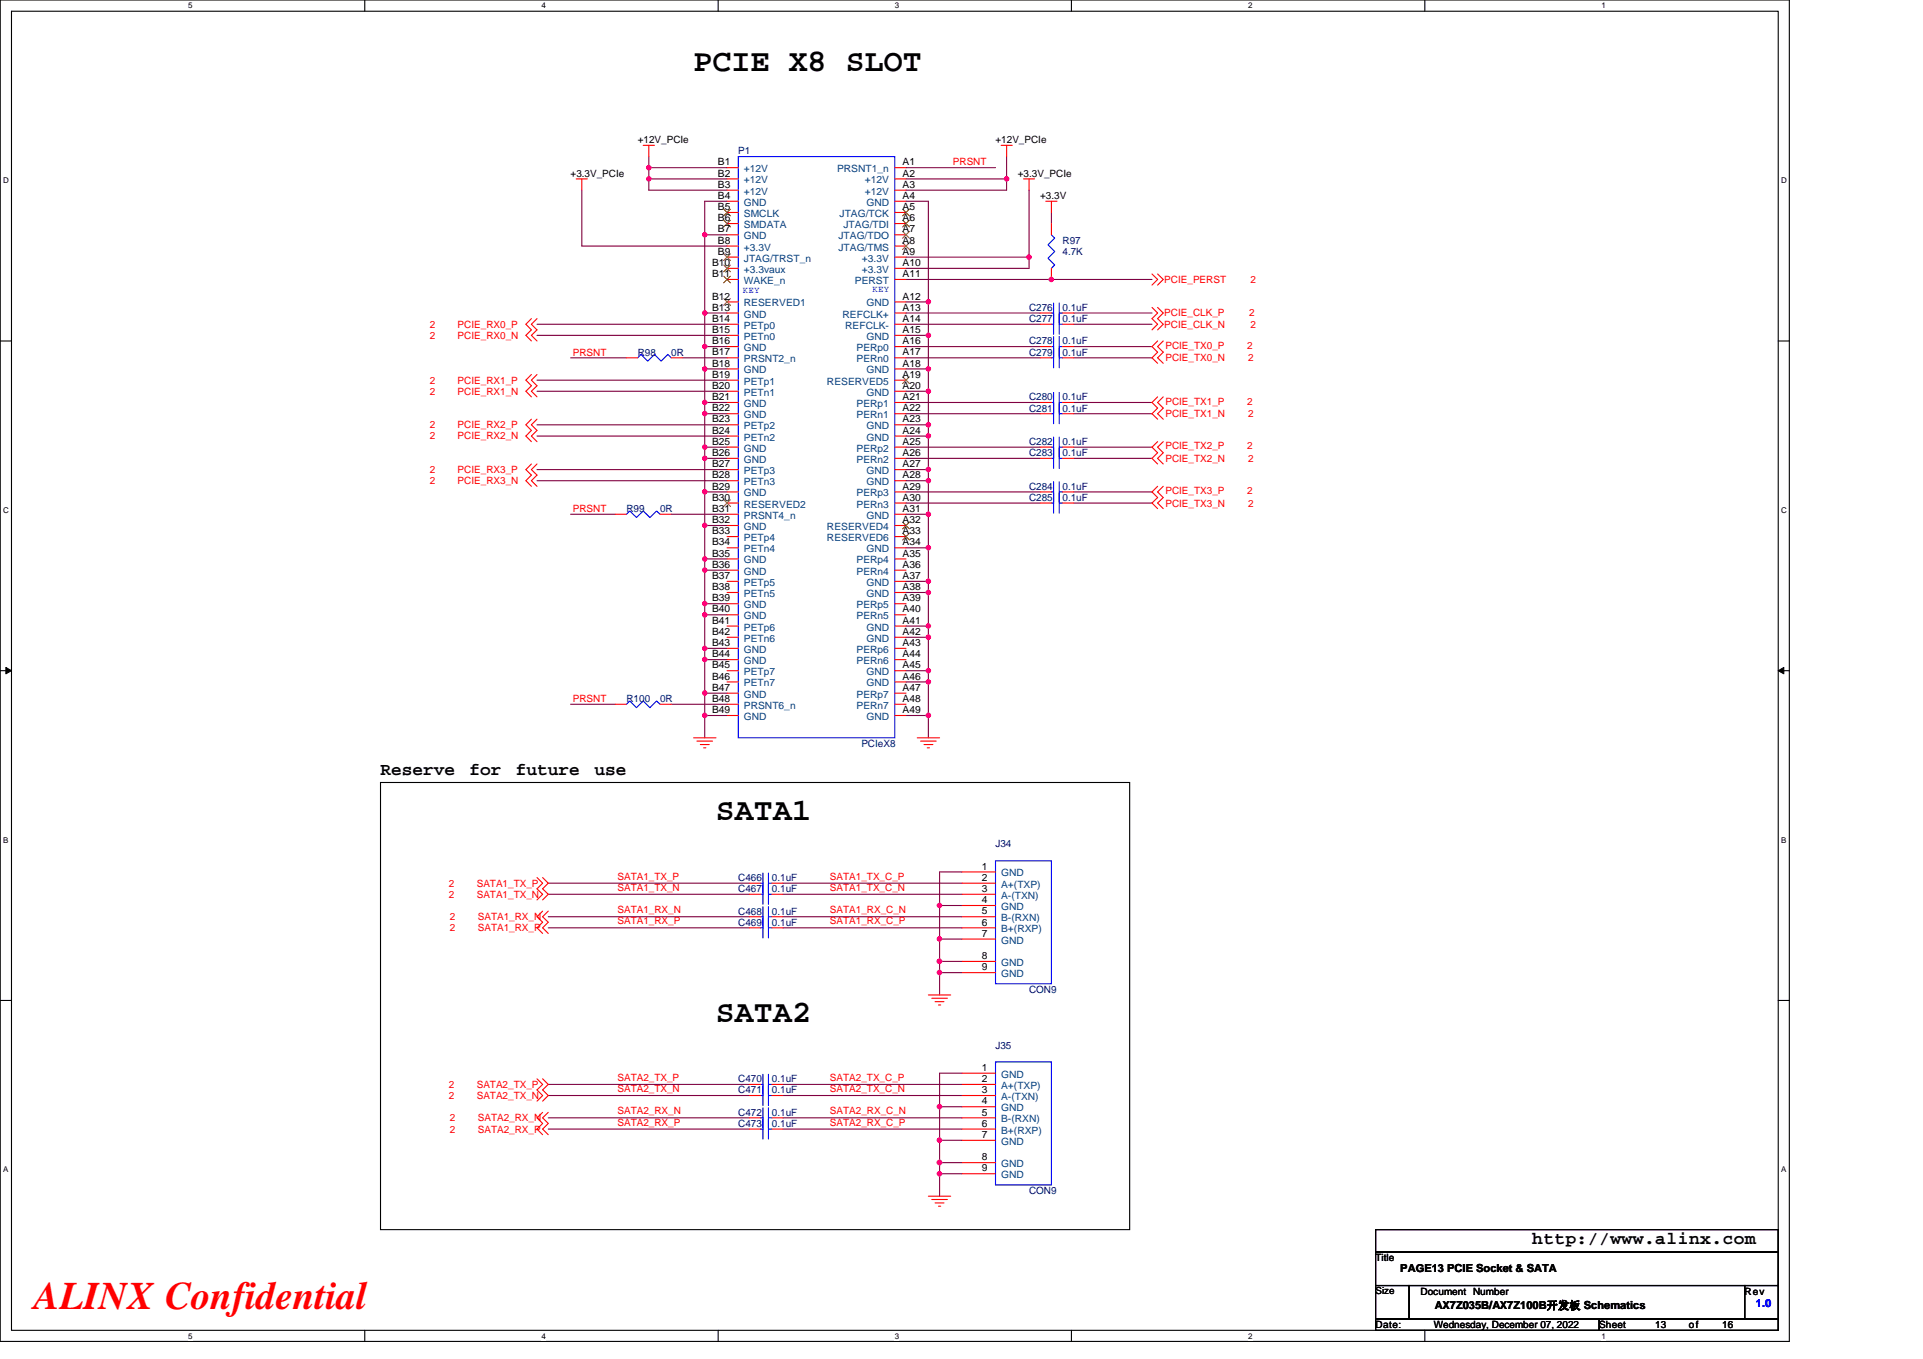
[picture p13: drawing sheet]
<svg xmlns="http://www.w3.org/2000/svg" width="297mm" height="210mm" viewBox="0 0 297 210" stroke-linecap="round" stroke-linejoin="round" font-family="sans-serif">
<defs><g id="words">
<text font-size="6" fill="#f00" x="5.2" y="202.3">ALINX Confidential</text>
<g font-size="4.9">
<text x="107.1" y="11">PCIE X8 SLOT</text>
<text x="110.6" y="126.7">SATA1</text>
<text x="110.6" y="157.8">SATA2</text>
</g>
<g font-size="2.8">
<text x="58.8" y="119.7">Reserve</text>
<text x="72.5" y="119.7">for</text>
<text x="79.7" y="119.7">future</text>
<text x="91.8" y="119.7">use</text>
<text x="236.7" y="192.3">http://www.alinx.com</text>
</g>
<g font-size="1.7">
<text x="216.3" y="196.6">PAGE13 PCIE Socket &amp; SATA</text>
<text x="221.7" y="202.3">AX7Z035B/AX7Z100B开发板 Schematics</text>
</g>
<text font-size="1.7" fill="#00f" x="271.2" y="202">1.0</text>
<g font-size="1.5">
<text x="98.5" y="22.1">+12V_PCIe</text>
<text x="153.8" y="22.1">+12V_PCIe</text>
<text x="88.1" y="27.3">+3.3V_PCIe</text>
<text x="110.9" y="25.5">B1</text>
<text x="110.9" y="27.3">B2</text>
<text x="110.9" y="29">B3</text>
<text x="139.4" y="27.3">A2</text>
<text x="139.4" y="29">A3</text>
<text x="139.4" y="25.5">A1</text>
<text x="157.2" y="27.3">+3.3V_PCIe</text>
<text x="110.9" y="30.7">B4</text>
<text x="110.9" y="32.5">B5</text>
<text x="110.9" y="34.2">B6</text>
<text x="110.9" y="35.9">B7</text>
<text x="139.4" y="30.7">A4</text>
<text x="139.4" y="35.9">A7</text>
<text x="139.4" y="32.5">A5</text>
<text x="139.4" y="34.2">A6</text>
<text x="160.7" y="30.8">+3.3V</text>
<text x="110" y="41.1">B10</text>
<text x="110.9" y="37.7">B8</text>
<text x="110.9" y="39.4">B9</text>
<text x="139.4" y="39.4">A9</text>
<text x="139.4" y="41.1">A10</text>
<text x="139.4" y="37.7">A8</text>
<text x="110" y="42.8">B11</text>
<text x="110" y="46.3">B12</text>
<text x="139.4" y="42.8">A11</text>
<text x="139.4" y="46.3">A12</text>
<text x="110" y="48">B13</text>
<text x="110" y="49.7">B14</text>
<text x="110" y="51.5">B15</text>
<text x="110" y="53.2">B16</text>
<text x="139.4" y="53.2">A16</text>
<text x="139.4" y="48">A13</text>
<text x="139.4" y="51.5">A15</text>
<text x="139.4" y="49.7">A14</text>
<text x="110" y="54.9">B17</text>
<text x="110" y="56.6">B18</text>
<text x="110" y="58.4">B19</text>
<text x="139.4" y="58.4">A19</text>
<text x="139.4" y="54.9">A17</text>
<text x="139.4" y="56.6">A18</text>
<text x="110" y="60.1">B20</text>
<text x="110" y="61.8">B21</text>
<text x="110" y="63.6">B22</text>
<text x="110" y="65.3">B23</text>
<text x="139.4" y="61.8">A21</text>
<text x="139.4" y="63.6">A22</text>
<text x="139.4" y="60.1">A20</text>
<text x="139.4" y="65.3">A23</text>
<text x="110" y="67">B24</text>
<text x="110" y="68.7">B25</text>
<text x="110" y="70.5">B26</text>
<text x="139.4" y="68.7">A25</text>
<text x="139.4" y="70.5">A26</text>
<text x="139.4" y="67">A24</text>
<text x="110" y="72.2">B27</text>
<text x="110" y="73.9">B28</text>
<text x="110" y="75.6">B29</text>
<text x="110" y="77.4">B30</text>
<text x="139.4" y="75.6">A29</text>
<text x="139.4" y="77.4">A30</text>
<text x="139.4" y="72.2">A27</text>
<text x="139.4" y="73.9">A28</text>
<text x="110" y="79.1">B31</text>
<text x="110" y="80.8">B32</text>
<text x="110" y="82.6">B33</text>
<text x="139.4" y="80.8">A32</text>
<text x="139.4" y="82.6">A33</text>
<text x="139.4" y="79.1">A31</text>
<text x="110" y="84.3">B34</text>
<text x="110" y="86">B35</text>
<text x="110" y="87.7">B36</text>
<text x="110" y="89.5">B37</text>
<text x="139.4" y="86">A35</text>
<text x="139.4" y="87.7">A36</text>
<text x="139.4" y="84.3">A34</text>
<text x="139.4" y="89.5">A37</text>
<text x="110" y="91.2">B38</text>
<text x="110" y="92.9">B39</text>
<text x="110" y="94.6">B40</text>
<text x="139.4" y="92.9">A39</text>
<text x="139.4" y="94.6">A40</text>
<text x="139.4" y="91.2">A38</text>
<text x="110" y="96.4">B41</text>
<text x="110" y="98.1">B42</text>
<text x="110" y="99.8">B43</text>
<text x="110" y="101.6">B44</text>
<text x="139.4" y="99.8">A43</text>
<text x="139.4" y="101.6">A44</text>
<text x="139.4" y="96.4">A41</text>
<text x="139.4" y="98.1">A42</text>
<text x="110" y="103.3">B45</text>
<text x="110" y="105">B46</text>
<text x="110" y="106.7">B47</text>
<text x="139.4" y="106.7">A47</text>
<text x="139.4" y="103.3">A45</text>
<text x="139.4" y="105">A46</text>
<text x="110" y="108.5">B48</text>
<text x="110" y="110.2">B49</text>
<text x="139.4" y="108.5">A48</text>
<text x="139.4" y="110.2">A49</text>
<text x="151.7" y="134.4">1</text>
<text x="151.7" y="136.1">2</text>
<text x="151.7" y="137.8">3</text>
<text x="151.7" y="139.6">4</text>
<text x="151.7" y="141.3">5</text>
<text x="151.7" y="143">6</text>
<text x="151.7" y="144.7">7</text>
<text x="151.7" y="148.2">8</text>
<text x="151.7" y="149.9">9</text>
<text x="151.7" y="165.5">1</text>
<text x="151.7" y="167.2">2</text>
<text x="151.7" y="168.9">3</text>
<text x="151.7" y="170.6">4</text>
<text x="151.7" y="172.4">5</text>
<text x="151.7" y="174.1">6</text>
<text x="151.7" y="175.8">7</text>
<text x="151.7" y="179.3">8</text>
<text x="151.7" y="181">9</text>
<text x="212.5" y="194.9">Title</text>
<text x="212.5" y="200">Size</text>
<text x="219.4" y="200">Document Number</text>
<text x="269.5" y="200">Rev</text>
<text x="212.5" y="205.2">Date:</text>
<text x="221.5" y="205.2">Wednesday, December 07, 2022</text>
<text x="247" y="205.2">Sheet</text>
<text x="255.7" y="205.2">13</text>
<text x="260.9" y="205.2">of</text>
<text x="266" y="205.2">16</text>
</g>
<g font-size="1.5" fill="#000080">
<text x="114" y="23.9">P1</text>
<text x="164.1" y="37.7">R97</text>
<text x="164.1" y="39.4">4.7K</text>
<text x="159" y="48">C276</text>
<text x="159" y="49.8">C277</text>
<text x="159" y="53.2">C278</text>
<text x="164.1" y="48">0.1uF</text>
<text x="164.1" y="49.8">0.1uF</text>
<text x="164.1" y="53.2">0.1uF</text>
<text x="98.5" y="54.9">R98</text>
<text x="103.7" y="54.9">0R</text>
<text x="159" y="54.9">C279</text>
<text x="164.1" y="54.9">0.1uF</text>
<text x="159" y="63.6">C281</text>
<text x="159" y="61.8">C280</text>
<text x="164.1" y="63.6">0.1uF</text>
<text x="164.1" y="61.8">0.1uF</text>
<text x="159" y="68.8">C282</text>
<text x="159" y="70.5">C283</text>
<text x="164.1" y="68.8">0.1uF</text>
<text x="164.1" y="70.5">0.1uF</text>
<text x="159" y="75.7">C284</text>
<text x="159" y="77.4">C285</text>
<text x="164.1" y="75.7">0.1uF</text>
<text x="164.1" y="77.4">0.1uF</text>
<text x="96.8" y="79.1">R99</text>
<text x="102" y="79.1">0R</text>
<text x="96.8" y="108.5">R100</text>
<text x="102" y="108.5">0R</text>
<text x="133.1" y="115.4">PCIeX8</text>
<text x="153.8" y="130.9">J34</text>
<text x="114" y="136.1">C466</text>
<text x="114" y="137.9">C467</text>
<text x="119.2" y="136.1">0.1uF</text>
<text x="119.2" y="137.9">0.1uF</text>
<text x="114" y="141.3">C468</text>
<text x="114" y="143">C469</text>
<text x="119.2" y="141.3">0.1uF</text>
<text x="119.2" y="143">0.1uF</text>
<text x="159" y="153.4">CON9</text>
<text x="114" y="167.2">C470</text>
<text x="119.2" y="167.2">0.1uF</text>
<text x="153.8" y="162">J35</text>
<text x="114" y="172.4">C472</text>
<text x="114" y="169">C471</text>
<text x="119.2" y="172.4">0.1uF</text>
<text x="119.2" y="169">0.1uF</text>
<text x="114" y="174.1">C473</text>
<text x="119.2" y="174.1">0.1uF</text>
<text x="159" y="184.5">CON9</text>
</g>
<g font-size="1.5" fill="#004080">
<text x="114.9" y="26.6">+12V</text>
<text x="114.9" y="28.3">+12V</text>
<text x="129.3" y="26.6">PRSNT1_n</text>
<text x="133.6" y="28.3">+12V</text>
<text x="114.9" y="30.1">+12V</text>
<text x="114.9" y="31.8">GND</text>
<text x="114.9" y="33.5">SMCLK</text>
<text x="114.9" y="35.2">SMDATA</text>
<text x="129.7" y="33.5">JTAG/TCK</text>
<text x="130.3" y="35.2">JTAG/TDI</text>
<text x="133.6" y="30.1">+12V</text>
<text x="133.8" y="31.8">GND</text>
<text x="114.9" y="37">GND</text>
<text x="114.9" y="38.7">+3.3V</text>
<text x="114.9" y="40.4">JTAG/TRST_n</text>
<text x="129.5" y="37">JTAG/TDO</text>
<text x="129.5" y="38.7">JTAG/TMS</text>
<text x="133.1" y="40.4">+3.3V</text>
<text x="114.9" y="42.2">+3.3vaux</text>
<text x="114.9" y="43.9">WAKE_n</text>
<text x="114.9" y="47.3">RESERVED1</text>
<text x="132.1" y="43.9">PERST</text>
<text x="133.1" y="42.2">+3.3V</text>
<text x="133.8" y="47.3">GND</text>
<text x="114.9" y="49.1">GND</text>
<text x="114.9" y="50.8">PETp0</text>
<text x="114.9" y="52.5">PETn0</text>
<text x="130.2" y="49.1">REFCLK+</text>
<text x="130.6" y="50.8">REFCLK-</text>
<text x="133.8" y="52.5">GND</text>
<text x="114.9" y="54.3">GND</text>
<text x="114.9" y="56">PRSNT2_n</text>
<text x="114.9" y="57.7">GND</text>
<text x="114.9" y="59.4">PETp1</text>
<text x="127.7" y="59.4">RESERVED5</text>
<text x="132.3" y="54.3">PERp0</text>
<text x="132.3" y="56">PERn0</text>
<text x="133.8" y="57.7">GND</text>
<text x="114.9" y="61.2">PETn1</text>
<text x="114.9" y="62.9">GND</text>
<text x="114.9" y="64.6">GND</text>
<text x="132.3" y="62.9">PERp1</text>
<text x="132.3" y="64.6">PERn1</text>
<text x="133.8" y="61.2">GND</text>
<text x="114.9" y="66.3">PETp2</text>
<text x="114.9" y="68.1">PETn2</text>
<text x="114.9" y="69.8">GND</text>
<text x="114.9" y="71.5">GND</text>
<text x="132.3" y="69.8">PERp2</text>
<text x="132.3" y="71.5">PERn2</text>
<text x="133.8" y="66.3">GND</text>
<text x="133.8" y="68.1">GND</text>
<text x="114.9" y="73.3">PETp3</text>
<text x="114.9" y="75">PETn3</text>
<text x="114.9" y="76.7">GND</text>
<text x="132.3" y="76.7">PERp3</text>
<text x="133.8" y="73.3">GND</text>
<text x="133.8" y="75">GND</text>
<text x="114.9" y="78.4">RESERVED2</text>
<text x="114.9" y="80.2">PRSNT4_n</text>
<text x="114.9" y="81.9">GND</text>
<text x="114.9" y="83.6">PETp4</text>
<text x="127.7" y="81.9">RESERVED4</text>
<text x="127.7" y="83.6">RESERVED6</text>
<text x="132.3" y="78.4">PERn3</text>
<text x="133.8" y="80.2">GND</text>
<text x="114.9" y="85.3">PETn4</text>
<text x="114.9" y="87.1">GND</text>
<text x="114.9" y="88.8">GND</text>
<text x="132.3" y="87.1">PERp4</text>
<text x="132.3" y="88.8">PERn4</text>
<text x="133.8" y="85.3">GND</text>
<text x="114.9" y="90.5">PETp5</text>
<text x="114.9" y="92.2">PETn5</text>
<text x="114.9" y="94">GND</text>
<text x="114.9" y="95.7">GND</text>
<text x="132.3" y="94">PERp5</text>
<text x="132.3" y="95.7">PERn5</text>
<text x="133.8" y="90.5">GND</text>
<text x="133.8" y="92.2">GND</text>
<text x="114.9" y="97.4">PETp6</text>
<text x="114.9" y="99.2">PETn6</text>
<text x="114.9" y="100.9">GND</text>
<text x="132.3" y="100.9">PERp6</text>
<text x="133.8" y="97.4">GND</text>
<text x="133.8" y="99.2">GND</text>
<text x="114.9" y="102.6">GND</text>
<text x="114.9" y="104.3">PETp7</text>
<text x="114.9" y="106.1">PETn7</text>
<text x="114.9" y="107.8">GND</text>
<text x="132.3" y="102.6">PERn6</text>
<text x="132.3" y="107.8">PERp7</text>
<text x="133.8" y="104.3">GND</text>
<text x="133.8" y="106.1">GND</text>
<text x="114.9" y="109.5">PRSNT6_n</text>
<text x="114.9" y="111.3">GND</text>
<text x="132.3" y="109.5">PERn7</text>
<text x="133.8" y="111.3">GND</text>
<text x="154.6" y="135.4">GND</text>
<text x="154.6" y="137.2">A+(TXP)</text>
<text x="154.6" y="138.9">A-(TXN)</text>
<text x="154.6" y="140.6">GND</text>
<text x="154.6" y="142.3">B-(RXN)</text>
<text x="154.6" y="144.1">B+(RXP)</text>
<text x="154.6" y="145.8">GND</text>
<text x="154.6" y="149.2">GND</text>
<text x="154.6" y="151">GND</text>
<text x="154.6" y="166.5">GND</text>
<text x="154.6" y="168.3">A+(TXP)</text>
<text x="154.6" y="170">A-(TXN)</text>
<text x="154.6" y="171.7">GND</text>
<text x="154.6" y="173.4">B-(RXN)</text>
<text x="154.6" y="175.2">B+(RXP)</text>
<text x="154.6" y="176.9">GND</text>
<text x="154.6" y="180.3">GND</text>
<text x="154.6" y="182.1">GND</text>
</g>
<g font-size="1.5" fill="#f00">
<text x="147.2" y="25.6">PRSNT</text>
<text x="179.8" y="43.7">PCIE_PERST</text>
<text x="193.1" y="43.7">2</text>
<text x="66.4" y="50.6">2</text>
<text x="66.4" y="52.4">2</text>
<text x="70.7" y="50.6">PCIE_RX0_P</text>
<text x="70.7" y="52.4">PCIE_RX0_N</text>
<text x="179.8" y="48.9">PCIE_CLK_P</text>
<text x="179.8" y="50.6">PCIE_CLK_N</text>
<text x="180" y="53.9">PCIE_TX0_P</text>
<text x="192.6" y="53.9">2</text>
<text x="193" y="48.9">2</text>
<text x="193.1" y="50.6">2</text>
<text x="66.4" y="59.3">2</text>
<text x="70.7" y="59.3">PCIE_RX1_P</text>
<text x="88.5" y="54.9">PRSNT</text>
<text x="180" y="55.8">PCIE_TX0_N</text>
<text x="192.8" y="55.8">2</text>
<text x="66.4" y="61">2</text>
<text x="70.7" y="61">PCIE_RX1_N</text>
<text x="180" y="62.5">PCIE_TX1_P</text>
<text x="180" y="64.5">PCIE_TX1_N</text>
<text x="192.6" y="62.5">2</text>
<text x="192.8" y="64.5">2</text>
<text x="66.4" y="66.2">2</text>
<text x="66.4" y="67.9">2</text>
<text x="70.7" y="66.2">PCIE_RX2_P</text>
<text x="70.7" y="67.9">PCIE_RX2_N</text>
<text x="180" y="69.4">PCIE_TX2_P</text>
<text x="180" y="71.4">PCIE_TX2_N</text>
<text x="192.6" y="69.4">2</text>
<text x="192.8" y="71.4">2</text>
<text x="66.4" y="73.1">2</text>
<text x="66.4" y="74.8">2</text>
<text x="70.7" y="73.1">PCIE_RX3_P</text>
<text x="70.7" y="74.8">PCIE_RX3_N</text>
<text x="180" y="76.4">PCIE_TX3_P</text>
<text x="192.6" y="76.4">2</text>
<text x="88.5" y="79.1">PRSNT</text>
<text x="180" y="78.3">PCIE_TX3_N</text>
<text x="192.8" y="78.3">2</text>
<text x="88.5" y="108.5">PRSNT</text>
<text x="69.3" y="137">2</text>
<text x="73.6" y="137">SATA1_TX_P</text>
<text x="95.4" y="137.6">SATA1_TX_N</text>
<text x="95.4" y="135.9">SATA1_TX_P</text>
<text x="128.2" y="135.9">SATA1_TX_C_P</text>
<text x="128.2" y="137.6">SATA1_TX_C_N</text>
<text x="69.3" y="138.7">2</text>
<text x="69.5" y="143.9">2</text>
<text x="69.5" y="142.2">2</text>
<text x="73.6" y="138.7">SATA1_TX_N</text>
<text x="73.8" y="143.9">SATA1_RX_P</text>
<text x="73.8" y="142.2">SATA1_RX_N</text>
<text x="95.4" y="141.1">SATA1_RX_N</text>
<text x="95.4" y="142.8">SATA1_RX_P</text>
<text x="128.2" y="141.1">SATA1_RX_C_N</text>
<text x="128.2" y="142.8">SATA1_RX_C_P</text>
<text x="95.4" y="167">SATA2_TX_P</text>
<text x="128.2" y="167">SATA2_TX_C_P</text>
<text x="69.3" y="169.8">2</text>
<text x="69.3" y="168.1">2</text>
<text x="69.5" y="173.3">2</text>
<text x="73.6" y="169.8">SATA2_TX_N</text>
<text x="73.6" y="168.1">SATA2_TX_P</text>
<text x="73.8" y="173.3">SATA2_RX_N</text>
<text x="95.4" y="168.7">SATA2_TX_N</text>
<text x="95.4" y="172.2">SATA2_RX_N</text>
<text x="95.4" y="173.9">SATA2_RX_P</text>
<text x="128.2" y="168.7">SATA2_TX_C_N</text>
<text x="128.2" y="172.2">SATA2_RX_C_N</text>
<text x="128.2" y="173.9">SATA2_RX_C_P</text>
<text x="69.5" y="175">2</text>
<text x="73.8" y="175">SATA2_RX_P</text>
</g>
<g font-size="1.4" fill="#00f">
<text x="114.7" y="45.3">KEY</text>
<text x="134.8" y="45.2">KEY</text>
</g>
<g font-size="1.2">
<text x="29.1" y="1.3">5</text>
<text x="83.6" y="1.3">4</text>
<text x="138.2" y="1.3">3</text>
<text x="192.8" y="1.3">2</text>
<text x="247.4" y="1.3">1</text>
<text x=".5" y="28.3">D</text>
<text x="275.1" y="28.3">D</text>
<text x=".5" y="79.2">C</text>
<text x="275.1" y="79.2">C</text>
<text x=".5" y="130.2">B</text>
<text x="275.1" y="130.2">B</text>
<text x=".5" y="181.1">A</text>
<text x="275.1" y="181.1">A</text>
<text x="29.1" y="206.8">5</text>
<text x="83.6" y="206.8">4</text>
<text x="138.2" y="206.8">3</text>
<text x="192.8" y="206.8">2</text>
<text x="247.4" y="206.8">1</text>
</g>
</g></defs>
<path d="M0 0h276.4v207.3h-276.4zM1.8 1.7h272.9v203.8h-272.9z" fill="none" stroke="#000" stroke-width=".17"/>
<g fill="#fff">
<path d="M29.1 .2h.6v1.4h-.6z"/>
<path d="M29.1 205.7h.6v1.4h-.6z"/>
</g>
<path d="M56.3 0v1.7M56.3 205.5v1.8" fill="none" stroke="#000" stroke-width=".17"/>
<g fill="#fff">
<path d="M83.6 .2h.7v1.4h-.7z"/>
<path d="M83.6 205.7h.7v1.4h-.7z"/>
</g>
<path d="M110.9 0v1.7M110.9 205.5v1.8" fill="none" stroke="#000" stroke-width=".17"/>
<g fill="#fff">
<path d="M138.2 .2h.7v1.4h-.7z"/>
<path d="M138.2 205.7h.7v1.4h-.7z"/>
</g>
<path d="M165.5 0v1.7M165.5 205.5v1.8" fill="none" stroke="#000" stroke-width=".17"/>
<g fill="#fff">
<path d="M192.8 .2h.6v1.4h-.6z"/>
<path d="M192.8 205.7h.6v1.4h-.6z"/>
</g>
<path d="M220.1 0v1.7M220.1 205.5v1.8" fill="none" stroke="#000" stroke-width=".17"/>
<g fill="#fff">
<path d="M247.4 .2h.6v1.4h-.6z"/>
<path d="M247.4 205.7h.6v1.4h-.6z"/>
<path d="M.5 27.2h.8v1.4h-.8z"/>
<path d="M275.1 27.2h.9v1.4h-.9z"/>
<path d="M.5 78.1h.8v1.4h-.8z"/>
<path d="M275.1 78.1h.9v1.4h-.9z"/>
</g>
<path d="M0 52.7h1.8M274.7 52.7h1.7" fill="none" stroke="#000" stroke-width=".17"/>
<g fill="#fff">
<path d="M.5 129.1h.8v1.4h-.8z"/>
<path d="M275.1 129.1h.8v1.4h-.8z"/>
</g>
<path d="M0 103.6h1.8M274.7 103.6h1.7" fill="none" stroke="#000" stroke-width=".17"/>
<path d="M.9 103.1l.9 .5-.9 .5zM274.7 103.6l.8-.5v1z" fill="#000" stroke="#000" stroke-width=".15"/>
<g fill="#fff">
<path d="M.5 180h.8v1.4h-.8z"/>
<path d="M275.1 180h.8v1.4h-.8z"/>
</g>
<path d="M58.8 120.9h115.7v69.1h-115.7zM0 154.6h1.8M274.7 154.6h1.7M212.5 190h62.2v3.5h-62.2zM212.5 193.5h62.2v5.1h-62.2zM212.5 198.6h5.2v5.2h-5.2zM217.7 198.6h51.8v5.2h-51.8zM269.5 198.6h5.2v5.2h-5.2zM212.5 203.8h34.5v1.7h-34.5zM247 203.8h27.7v1.7h-27.7z" fill="none" stroke="#000" stroke-width=".17"/>
<g fill="none" stroke="#800040" stroke-width=".17">
<path d="M89.9 29.4v8.6h22.4M100.2 24.2v1.7M100.2 25.9v1.7M100.2 27.6v1.8h12.1M100.2 25.9h12.1M100.2 27.6h12.1M108.9 36.3h3.4M108.9 36.3v12.1M112.3 31.1h-3.4v5.2M140 39.7h19M140 27.6h15.5M140 25.9h13.8"/>
<path d="M140 31.1h3.4v15.6M155.5 24.2v3.4M155.5 27.6v1.8h-15.5M159 39.7v1.8h-19M159 29.4v10.3M162.4 32.8v1.7M82.9 58.7h29.4M82.9 50.1h29.4M82.9 51.8h29.4M88.1 55.3h8.7M105.4 55.3h6.9M108.9 48.4h3.4"/>
<path d="M108.9 53.6h3.4M108.9 57h3.4M108.9 48.4v5.2M108.9 53.6v3.4M108.9 57v5.2M140 46.7h3.4M140 51.8h3.4M140 57h3.4M140 55.3h20.7M140 53.6h20.7M140 50.1h20.7M140 48.4h20.7"/>
<path d="M143.4 46.7v5.1M143.4 51.8v5.2M143.4 57v3.5M165.9 48.4h12M165.9 50.1h12M165.9 55.3h12M165.9 53.6h12M177.9 43.2h-37.9M82.9 60.5h29.4M82.9 65.6h29.4M82.9 67.4h29.4M82.9 72.6h29.4"/>
<path d="M82.9 74.3h29.4M88.1 79.5h6.9M103.7 79.5h8.6M108.9 62.2h3.4M108.9 63.9h3.4M108.9 69.1h3.4M108.9 70.8h3.4M108.9 76h3.4M108.9 62.2v1.7M108.9 63.9v5.2M108.9 69.1v1.7M108.9 70.8v5.2"/>
<path d="M108.9 76v5.2M140 60.5h3.4M140 65.6h3.4M140 67.4h3.4M140 72.6h3.4M140 74.3h3.4M140 79.5h3.4M140 63.9h20.7M140 62.2h20.7M140 70.8h20.7M140 69.1h20.7M140 77.7h20.7"/>
<path d="M140 76h20.7M143.4 79.5v5.1M143.4 60.5v5.1M143.4 65.6v1.8M143.4 67.4v5.2M143.4 72.6v1.7M143.4 74.3v5.2M165.9 62.2h12M165.9 63.9h12M165.9 70.8h12M165.9 69.1h12M165.9 77.7h12"/>
<path d="M165.9 76h12M108.9 86.4h3.4M108.9 88.1h3.4M108.9 81.2h3.4M108.9 88.1v5.2h3.4M108.9 93.3v1.7h3.4M108.9 95v5.2h3.4M108.9 81.2v5.2M108.9 86.4v1.7M140 84.6h3.4M140 91.5h3.4M140 89.8h3.4"/>
<path d="M140 96.7h3.4M140 98.5h3.4M143.4 89.8v1.7M143.4 84.6v5.2M143.4 91.5v5.2M143.4 96.7v1.8M143.4 98.5v5.1M88.1 108.8h6.9M103.7 108.8h8.6M108.9 100.2v1.7h3.4M108.9 101.9v5.2h3.4M108.9 107.1v3.5h3.4"/>
<path d="M108.9 110.6v3.4M140 103.6h3.4M140 105.4h3.4M140 110.6h3.4M143.4 110.6v3.4M143.4 103.6v1.8M143.4 105.4v5.2M84.7 138.2h31.1M84.7 136.5h31.1M120.9 136.5h27.7M120.9 138.2h27.7M145.1 139.9h3.5"/>
<path d="M145.1 139.9v5.2M148.6 134.7h-3.5v5.2M84.7 141.6h31.1M84.7 143.4h31.1M120.9 141.6h27.7M120.9 143.4h27.7M145.1 145.1h3.5M145.1 148.5h3.5M145.1 148.5v1.8h3.5M145.1 145.1v3.4M145.1 150.3v3.4M84.7 169.3h31.1"/>
<path d="M84.7 167.6h31.1M84.7 172.7h31.1M84.7 174.5h31.1M120.9 167.6h27.7M120.9 169.3h27.7M120.9 172.7h27.7M120.9 174.5h27.7M145.1 171h3.5M145.1 176.2h3.5M145.1 179.6h3.5M145.1 179.6v1.8h3.5M145.1 171v5.2"/>
<path d="M145.1 176.2v3.4M148.6 165.8h-3.5v5.2M145.1 181.4v3.4"/>
</g>
<g fill="#f0f" stroke="#f0f" stroke-width=".17">
<circle cx="162.4" cy="43.2" r=".34"/>
<circle cx="143.4" cy="46.6" r=".34"/>
<circle cx="143.4" cy="51.8" r=".34"/>
<circle cx="143.4" cy="57" r=".34"/>
<circle cx="143.4" cy="60.4" r=".34"/>
<circle cx="143.4" cy="65.6" r=".34"/>
<circle cx="143.4" cy="67.3" r=".34"/>
<circle cx="143.4" cy="72.5" r=".34"/>
<circle cx="143.4" cy="74.3" r=".34"/>
<circle cx="143.4" cy="110.5" r=".34"/>
<circle cx="100.2" cy="25.9" r=".34"/>
<circle cx="100.2" cy="27.6" r=".33"/>
<circle cx="108.9" cy="81.2" r=".34"/>
<circle cx="155.5" cy="27.6" r=".33"/>
<circle cx="108.9" cy="36.3" r=".33"/>
<circle cx="108.9" cy="48.4" r=".34"/>
<circle cx="108.9" cy="53.5" r=".33"/>
<circle cx="108.9" cy="57" r=".34"/>
<circle cx="108.9" cy="62.2" r=".33"/>
<circle cx="108.9" cy="63.9" r=".34"/>
<circle cx="108.9" cy="69.1" r=".34"/>
<circle cx="108.9" cy="86.4" r=".34"/>
<circle cx="108.9" cy="70.8" r=".33"/>
<circle cx="108.9" cy="76" r=".34"/>
<circle cx="108.9" cy="110.5" r=".34"/>
<circle cx="158.9" cy="39.7" r=".34"/>
<circle cx="108.9" cy="88.1" r=".33"/>
<circle cx="108.9" cy="93.3" r=".34"/>
<circle cx="108.9" cy="95" r=".34"/>
<circle cx="108.9" cy="100.2" r=".34"/>
<circle cx="108.9" cy="101.9" r=".34"/>
<circle cx="108.9" cy="107.1" r=".34"/>
<circle cx="143.4" cy="79.4" r=".33"/>
<circle cx="143.4" cy="84.6" r=".34"/>
<circle cx="143.4" cy="89.8" r=".34"/>
<circle cx="143.4" cy="91.5" r=".34"/>
<circle cx="143.4" cy="96.7" r=".33"/>
<circle cx="143.4" cy="98.4" r=".34"/>
<circle cx="143.4" cy="103.6" r=".34"/>
<circle cx="143.4" cy="105.4" r=".33"/>
<circle cx="145.1" cy="139.9" r=".33"/>
<circle cx="145.1" cy="145.1" r=".34"/>
<circle cx="145.1" cy="150.3" r=".34"/>
<circle cx="145.1" cy="148.5" r=".33"/>
<circle cx="145.1" cy="171" r=".34"/>
<circle cx="145.1" cy="176.2" r=".34"/>
<circle cx="145.1" cy="181.4" r=".34"/>
<circle cx="145.1" cy="179.6" r=".34"/>
</g>
<g fill="none" stroke="#f00" stroke-width=".17">
<path d="M89 27.6h1.7M89.9 27.6v1.8M99.4 22.5h1.7M100.2 22.5v1.7M112.3 25.9h1.7M112.3 27.6h1.7M112.3 29.4h1.7M112.3 31.1h1.7M112.3 32.8h1.7M112.3 34.5h1.7M112.3 36.3h1.7M112.3 38h1.7"/>
<path d="M112.3 39.7h1.7M138.2 25.9h1.8M138.2 27.6h1.8M138.2 29.4h1.8M138.2 31.1h1.8M138.2 32.8h1.8M138.2 34.5h1.8M138.2 36.3h1.8M138.2 38h1.8M138.2 39.7h1.8M154.6 22.5h1.8M155.5 22.5v1.7"/>
<path d="M158.1 27.6h1.7M159 27.6v1.8M161.5 31.1h1.8M162.4 34.5v1.8M162.4 31.1v1.7M82.1 49.2l-.9 .9 .9 .9-.9 .8 .9 .9M82.1 57.9l-.9 .8 .9 .9-.9 .9 .9 .8M82.9 49.2l-.8 .9 .8 .9-.8 .8 .8 .9M82.9 57.9l-.8 .8 .8 .9-.8 .9 .8 .8M96.8 55.3h1.7M103.7 55.3h1.7M112.3 41.5h1.7"/>
<path d="M112.3 43.2h1.7M112.3 46.7h1.7M112.3 48.4h1.7M112.3 50.1h1.7M112.3 51.8h1.7M112.3 53.6h1.7M112.3 55.3h1.7M112.3 57h1.7M112.3 58.7h1.7M138.2 41.5h1.8M138.2 43.2h1.8M138.2 46.7h1.8"/>
<path d="M138.2 48.4h1.8M138.2 50.1h1.8M138.2 51.8h1.8M138.2 53.6h1.8M138.2 55.3h1.8M138.2 57h1.8M138.2 58.7h1.8M160.7 48.4h1.7M160.7 50.1h1.7M160.7 55.3h1.7M160.7 53.6h1.7M162.4 41.5v1.7"/>
<path d="M164.1 48.4h1.8M164.1 50.1h1.8M164.1 55.3h1.8M164.1 53.6h1.8M177.9 42.3l.9 .9-.9 .8M177.9 47.5l.9 .9-.9 .8 .9 .9-.9 .9M178.8 52.7l-.9 .9 .9 .8-.9 .9 .9 .8M178.8 42.3l.9 .9-.9 .8M178.8 47.5l.9 .9-.9 .8 .9 .9-.9 .9M179.7 52.7l-.9 .9 .9 .8-.9 .9 .9 .8M82.1 64.8l-.9 .8 .9 .9-.9 .9 .9 .8M82.1 71.7l-.9 .9 .9 .8-.9 .9 .9 .8"/>
<path d="M82.9 64.8l-.8 .8 .8 .9-.8 .9 .8 .8M82.9 71.7l-.8 .9 .8 .8-.8 .9 .8 .8M95 79.5h1.8M102 79.5h1.7M112.3 60.5h1.7M112.3 62.2h1.7M112.3 63.9h1.7M112.3 65.6h1.7M112.3 67.4h1.7M112.3 69.1h1.7M112.3 70.8h1.7M112.3 72.6h1.7"/>
<path d="M112.3 74.3h1.7M112.3 76h1.7M112.3 77.7h1.7M112.3 79.5h1.7M138.2 60.5h1.8M138.2 62.2h1.8M138.2 63.9h1.8M138.2 65.6h1.8M138.2 67.4h1.8M138.2 69.1h1.8M138.2 70.8h1.8M138.2 72.6h1.8"/>
<path d="M138.2 74.3h1.8M138.2 76h1.8M138.2 77.7h1.8M138.2 79.5h1.8M160.7 69.1h1.7M160.7 76h1.7M160.7 77.7h1.7M160.7 63.9h1.7M160.7 70.8h1.7M160.7 62.2h1.7M164.1 69.1h1.8M164.1 76h1.8"/>
<path d="M164.1 77.7h1.8M164.1 63.9h1.8M164.1 70.8h1.8M164.1 62.2h1.8M178.8 68.2l-.9 .9 .9 .9-.9 .8 .9 .9M178.8 61.3l-.9 .9 .9 .9-.9 .8 .9 .9M178.8 75.1l-.9 .9 .9 .9-.9 .8 .9 .9M179.7 68.2l-.9 .9 .9 .9-.9 .8 .9 .9M179.7 61.3l-.9 .9 .9 .9-.9 .8 .9 .9M179.7 75.1l-.9 .9 .9 .9-.9 .8 .9 .9M112.3 81.2h1.7M112.3 82.9h1.7"/>
<path d="M112.3 84.6h1.7M112.3 86.4h1.7M112.3 88.1h1.7M112.3 89.8h1.7M112.3 91.5h1.7M112.3 93.3h1.7M112.3 95h1.7M112.3 96.7h1.7M112.3 98.5h1.7M138.2 81.2h1.8M138.2 82.9h1.8M138.2 84.6h1.8"/>
<path d="M138.2 86.4h1.8M138.2 88.1h1.8M138.2 89.8h1.8M138.2 91.5h1.8M138.2 93.3h1.8M138.2 95h1.8M138.2 96.7h1.8M138.2 98.5h1.8M95 108.8h1.8M102 108.8h1.7M107.1 114h3.5M107.7 114.5h2.4"/>
<path d="M108.2 115h1.4M108.7 115.5h.3M112.3 100.2h1.7M112.3 101.9h1.7M112.3 103.6h1.7M112.3 105.4h1.7M112.3 107.1h1.7M112.3 108.8h1.7M112.3 110.6h1.7M138.2 100.2h1.8M138.2 101.9h1.8M138.2 103.6h1.8"/>
<path d="M138.2 105.4h1.8M138.2 107.1h1.8M138.2 108.8h1.8M138.2 110.6h1.8M141.7 114h3.4M142.2 114.5h2.4M142.7 115h1.4M143.2 115.5h.4M82.9 135.6l.9 .9-.9 .8 .9 .9-.9 .8M83.8 135.6l.9 .9-.9 .8 .9 .9-.9 .8M115.8 136.5h1.7M115.8 138.2h1.7"/>
<path d="M119.2 136.5h1.7M119.2 138.2h1.7M148.6 134.7h5.2M148.6 136.5h5.2M148.6 138.2h5.2M148.6 139.9h5.2M83.8 140.8l-.9 .8 .9 .9-.9 .9 .9 .8M84.7 140.8l-.9 .8 .9 .9-.9 .9 .9 .8M115.8 141.6h1.7M115.8 143.4h1.7M119.2 141.6h1.7M119.2 143.4h1.7"/>
<path d="M143.4 153.7h3.5M143.9 154.2h2.4M144.4 154.8h1.4M145 155.3h.3M148.6 141.6h5.2M148.6 143.4h5.2M148.6 145.1h5.2M148.6 148.5h5.2M148.6 150.3h5.2M82.9 166.7l.9 .9-.9 .8 .9 .9-.9 .8M83.8 166.7l.9 .9-.9 .8 .9 .9-.9 .8M83.8 171.9l-.9 .8 .9 .9-.9 .9 .9 .8"/>
<path d="M84.7 171.9l-.9 .8 .9 .9-.9 .9 .9 .8M115.8 172.7h1.7M115.8 167.6h1.7M115.8 174.5h1.7M115.8 169.3h1.7M119.2 172.7h1.7M119.2 167.6h1.7M119.2 174.5h1.7M119.2 169.3h1.7M148.6 165.8h5.2M148.6 167.6h5.2M148.6 169.3h5.2"/>
<path d="M148.6 171h5.2M148.6 172.7h5.2M148.6 174.5h5.2M148.6 176.2h5.2M148.6 179.6h5.2M143.4 184.8h3.5M143.9 185.3h2.4M144.4 185.9h1.4M145 186.4h.3M148.6 181.4h5.2"/>
</g>
<g fill="none" stroke="#00f" stroke-width=".17">
<path d="M114 24.2h24.2v89.8h-24.2zM162.4 36.3l.5 .5-1 1 1 1.1-1 1 1 1-.5 .6M98.5 55.3l.5-.5 1.1 1 1-1 1 1 1.1-1 .5 .5M162.4 48.4h.3M162.4 50.1h.3M162.4 55.3h.3M162.4 53.6h.3M162.7 46.8v3.1M162.7 48.5v3.1M162.7 53.7v3.1M162.7 52v3.1M163.6 46.8v3.1"/>
<path d="M163.6 48.5v3.1M163.6 53.7v3.1M163.6 52v3.1M163.6 48.4h.5M163.6 50.1h.5M163.6 55.3h.5M163.6 53.6h.5M96.8 79.5l.5-.5 1 1 1.1-1 1 1 1-1 .6 .5M162.4 69.1h.3M162.4 76h.3M162.4 77.7h.3M162.4 63.9h.3"/>
<path d="M162.4 70.8h.3M162.4 62.2h.3M162.7 67.5v3.2M162.7 74.4v3.2M162.7 76.2v3.1M162.7 62.4v3.1M162.7 69.3v3.1M162.7 60.6v3.1M163.6 67.5v3.2M163.6 74.4v3.2M163.6 76.2v3.1M163.6 62.4v3.1"/>
<path d="M163.6 69.3v3.1M163.6 60.6v3.1M163.6 69.1h.5M163.6 76h.5M163.6 77.7h.5M163.6 63.9h.5M163.6 70.8h.5M163.6 62.2h.5M96.8 108.8l.5-.5 1 1 1.1-1 1 1 1-1 .6 .5M117.5 136.5h.4M117.5 138.2h.4M117.9 134.9v3.1"/>
<path d="M117.9 136.6v3.1M118.7 134.9v3.1M118.7 136.5h.5M118.7 136.6v3.1M118.7 138.2h.5M153.8 133h8.6v19h-8.6zM117.5 141.6h.4M117.5 143.4h.4M117.9 140.1v3.1M117.9 141.8v3.1M118.7 140.1v3.1M118.7 141.6h.5"/>
<path d="M118.7 141.8v3.1M118.7 143.4h.5M117.5 172.7h.4M117.5 167.6h.4M117.5 174.5h.4M117.5 169.3h.4M117.9 171.2v3.1M117.9 166v3.1M117.9 172.9v3.1M117.9 167.7v3.1M118.7 171.2v3.1M118.7 172.7h.5"/>
<path d="M118.7 166v3.1M118.7 167.6h.5M118.7 172.9v3.1M118.7 174.5h.5M118.7 167.7v3.1M118.7 169.3h.5M153.8 164.1h8.6v19h-8.6z"/>
</g>
<g fill="none" stroke="#804000" stroke-width=".15">
<path d="M111.8 32.3l1 1.1M111.8 34l1 1.1M111.8 39.2l1 1.1M112.8 32.3l-1 1.1M112.8 34l-1 1.1M112.8 39.2l-1 1.1M139.4 32.3l1.1 1.1M139.4 34l1.1 1.1M139.4 35.8l1.1 1M139.4 37.5l1.1 1M140.5 32.3l-1.1 1.1M140.5 34l-1.1 1.1"/>
<path d="M140.5 35.8l-1.1 1M140.5 37.5l-1.1 1M111.8 41l1 1M111.8 42.7l1 1M111.8 46.1l1 1.1M112.8 41l-1 1M112.8 42.7l-1 1M112.8 46.1l-1 1.1M139.4 58.2l1.1 1.1M140.5 58.2l-1.1 1.1M111.8 77.2l1 1.1M112.8 77.2l-1 1.1"/>
<path d="M139.4 80.7l1.1 1M139.4 82.4l1.1 1M140.5 80.7l-1.1 1M140.5 82.4l-1.1 1"/>
</g>
<use href="#words"/>
</svg>
